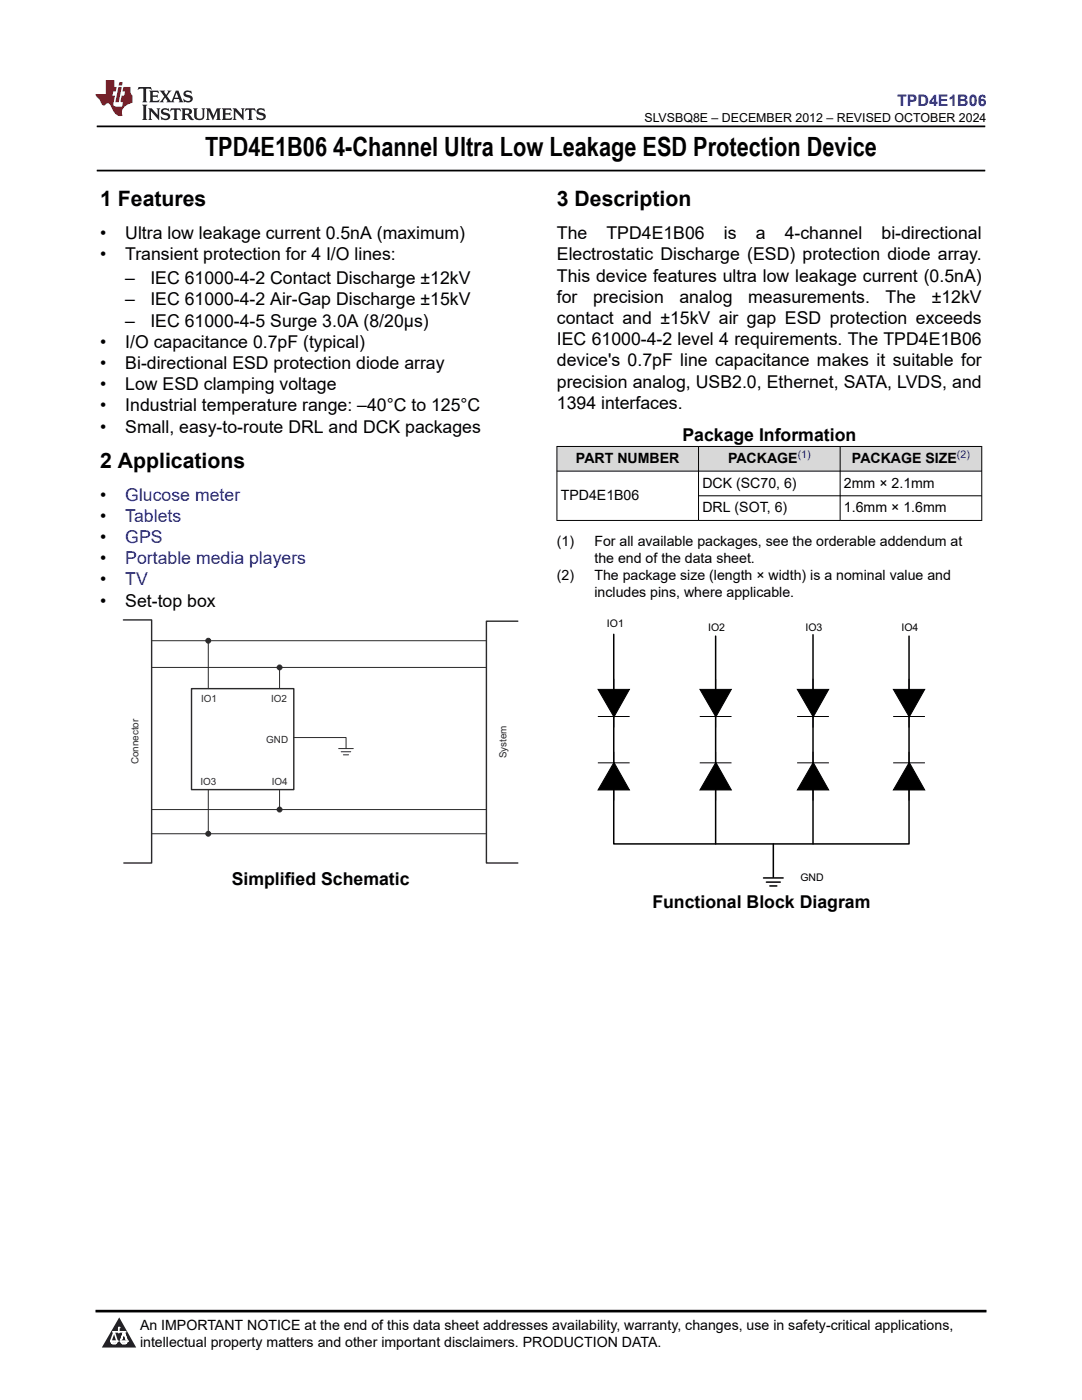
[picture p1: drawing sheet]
<svg xmlns="http://www.w3.org/2000/svg" width="216mm" height="279mm" viewBox="0 0 216 279" stroke-linecap="round" stroke-linejoin="round" font-family="sans-serif">
<defs><g id="words">
<g font-size="5.3">
<text x="40.9" y="31.2">TPD4E1B06</text>
<text x="66.5" y="31.2">4-Channel Ultra Low Leakage ESD Protection Device</text>
</g>
<g font-size="4.2">
<text x="20" y="41.2">1 Features</text>
<text x="111.1" y="41.2">3 Description</text>
<text x="20" y="93.3">2 Applications</text>
</g>
<g font-size="3.5">
<text x="20" y="47.7">•</text>
<text x="25" y="47.7">Ultra low leakage current 0.5nA (maximum)</text>
<text x="111.1" y="47.7">The</text>
<text x="121" y="47.7">TPD4E1B06</text>
<text x="144.4" y="47.7">is</text>
<text x="150.8" y="47.7">a</text>
<text x="156.6" y="47.7">4-channel</text>
<text x="175.9" y="47.7">bi-directional</text>
<text x="20" y="52">•</text>
<text x="25" y="52">Transient protection for 4 I/O lines:</text>
<text x="111.1" y="52">Electrostatic Discharge (ESD) protection diode array.</text>
<text x="25" y="56.7">–</text>
<text x="30" y="56.7">IEC 61000-4-2 Contact Discharge ±12kV</text>
<text x="111.1" y="56.2">This device features ultra low leakage current (0.5nA)</text>
<text x="25" y="61">–</text>
<text x="25" y="65.2">–</text>
<text x="30" y="61">IEC 61000-4-2 Air-Gap Discharge ±15kV</text>
<text x="30" y="65.2">IEC 61000-4-5 Surge 3.0A (8/20µs)</text>
<text x="111.1" y="60.4">for</text>
<text x="111.1" y="64.7">contact and ±15kV air gap ESD protection exceeds</text>
<text x="118.4" y="60.4">precision</text>
<text x="135.6" y="60.4">analog</text>
<text x="149.3" y="60.4">measurements.</text>
<text x="176.7" y="60.4">The</text>
<text x="185.9" y="60.4">±12kV</text>
<text x="20" y="69.4">•</text>
<text x="25" y="69.4">I/O capacitance 0.7pF (typical)</text>
<text x="111.1" y="68.9">IEC 61000-4-2 level 4 requirements. The TPD4E1B06</text>
<text x="20" y="73.7">•</text>
<text x="20" y="77.9">•</text>
<text x="25" y="73.7">Bi-directional ESD protection diode array</text>
<text x="25" y="77.9">Low ESD clamping voltage</text>
<text x="111.1" y="77.4">precision analog, USB2.0, Ethernet, SATA, LVDS, and</text>
<text x="111.1" y="73.1">device's 0.7pF line capacitance makes it suitable for</text>
<text x="20" y="82.1">•</text>
<text x="25" y="82.1">Industrial temperature range: –40°C to 125°C</text>
<text x="111.1" y="81.6">1394 interfaces.</text>
<text x="20" y="86.4">•</text>
<text x="25" y="86.4">Small, easy-to-route DRL and DCK packages</text>
<text x="136.2" y="87.9">Package Information</text>
<text x="20" y="99.9">•</text>
<text x="20" y="104.1">•</text>
<text x="20" y="108.4">•</text>
<text x="20" y="112.6">•</text>
<text x="20" y="116.8">•</text>
<text x="20" y="121.1">•</text>
<text x="25" y="121.1">Set-top box</text>
<text x="46.2" y="176.6">Simplified Schematic</text>
<text x="130.2" y="181.2">Functional Block Diagram</text>
</g>
<g font-size="3.5" fill="#00f">
<text x="25" y="99.9">Glucose meter</text>
<text x="25" y="104.1">Tablets</text>
<text x="25" y="108.4">GPS</text>
<text x="25" y="112.6">Portable media players</text>
<text x="25" y="116.8">TV</text>
</g>
<text font-size="3.2" fill="#00f" x="179" y="21.1">TPD4E1B06</text>
<g font-size="2.8">
<text x="114.9" y="92.4">PART NUMBER</text>
<text x="145.3" y="92.4">PACKAGE</text>
<text x="170" y="92.4">PACKAGE SIZE</text>
<text x="111.9" y="99.8">TPD4E1B06</text>
<text x="140.2" y="97.3">DCK (SC70, 6)</text>
<text x="168.4" y="97.3">2mm × 2.1mm</text>
<text x="140.2" y="102.2">DRL (SOT, 6)</text>
<text x="168.4" y="102.2">1.6mm × 1.6mm</text>
<text x="111.1" y="109">(1)</text>
<text x="118.6" y="109">For all available packages, see the orderable addendum at</text>
<text x="118.6" y="112.4">the end of the data sheet.</text>
<text x="111.1" y="115.8">(2)</text>
<text x="118.6" y="115.8">The package size (length × width) is a nominal value and</text>
<text x="118.6" y="119.2">includes pins, where applicable.</text>
<text x="27.9" y="265.5">An IMPORTANT NOTICE at the end of this data sheet addresses availability, warranty, changes, use in safety-critical applications,</text>
<text x="27.9" y="268.9">intellectual property matters and other important disclaimers. PRODUCTION DATA.</text>
</g>
<text font-size="2.5" x="128.6" y="24.3">SLVSBQ8E – DECEMBER 2012 – REVISED OCTOBER 2024</text>
<g font-size="2.1" fill="#00f">
<text x="159.2" y="91.4">(1)</text>
<text x="191" y="91.4">(2)</text>
</g>
<g font-size="2.1">
<text x="121.1" y="125.1">IO1</text>
<text x="141.3" y="125.9">IO2</text>
<text x="160.7" y="125.9">IO3</text>
<text x="179.9" y="125.9">IO4</text>
<text x="159.7" y="175.8">GND</text>
</g>
<g font-size="2" fill="#2b292a">
<text x="40.1" y="140.1">IO1</text>
<text x="54.1" y="140.1">IO2</text>
<text x="53.1" y="148.2">GND</text>
<text x="27.7" y="152.5" transform="rotate(-90 27.7 152.5)">Connector</text>
<text x="101.1" y="151.3" transform="rotate(-90 101.1 151.3)">System</text>
<text x="40" y="156.6">IO3</text>
<text x="54.2" y="156.6">IO4</text>
</g>
</g></defs>
<path d="M19.3 25.2h177.3M19.3 34h177.3" fill="none" stroke="#000" stroke-width=".35"/>
<g fill="#d8d8d8">
<path d="M111.1 89.1h84.8v4.9h-84.8z" fill-rule="evenodd"/>
<path d="M111.2 89.2h28.1v4.8h-28.1z" fill-rule="evenodd"/>
<path d="M139.4 89.2h28.2v4.8h-28.2z" fill-rule="evenodd"/>
<path d="M167.7 89.2h28.1v4.8h-28.1z" fill-rule="evenodd"/>
</g>
<path d="M111.1 89.1h84.9M111.1 94h84.9M111.1 89v14.9M139.4 89v14.9M139.4 98.9h56.6M167.6 89v14.9M195.9 89v14.9M111.1 103.9h84.9" fill="none" stroke="#000" stroke-width=".2"/>
<path d="M24.6 123.7h5.7v48.5h-5.6M38.2 137.4h20.4v20.2h-20.4zM103.3 124h-6.2v48.2h6.2" fill="none" stroke="#2b292a" stroke-width=".28"/>
<path d="M30.3 127.9h66.8M30.3 133.2h66.8M41.6 127.9v9.5M55.8 133.2v4.2M41.6 157.6v8.8M55.8 157.6v4M58.6 147.2h10.5v2.2M67.6 149.4h2.9M68.1 150h1.9M68.5 150.6h1.1M30.3 161.6h66.8M30.3 166.4h66.8" fill="none" stroke="#2b292a" stroke-width=".2"/>
<circle cx="41.6" cy="127.9" r=".49" fill="#2b292a"/>
<circle cx="41.6" cy="127.9" r=".49" fill="none" stroke="#2b292a" stroke-width=".2"/>
<circle cx="55.8" cy="133.2" r=".49" fill="#2b292a"/>
<circle cx="55.8" cy="133.2" r=".49" fill="none" stroke="#2b292a" stroke-width=".2"/>
<circle cx="55.8" cy="161.6" r=".49" fill="#2b292a"/>
<circle cx="55.8" cy="161.6" r=".49" fill="none" stroke="#2b292a" stroke-width=".2"/>
<circle cx="41.6" cy="166.4" r=".49" fill="#2b292a"/>
<circle cx="41.6" cy="166.4" r=".49" fill="none" stroke="#2b292a" stroke-width=".2"/>
<path d="M122.5 126.6v41.8h58.9v-41.5M142.8 126.9v41.5M162.2 126.7v41.7M152.4 175.2h3.9M152.9 176h2.8M153.6 176.8h1.4M154.3 168.4v6.7" fill="none" stroke="#000" stroke-width=".3"/>
<path d="M119.3 137.6h6.3l-3.1 5.5zM122.5 152.2l3.1 5.5h-6.3zM139.7 137.6h6.2l-3.1 5.5zM142.8 152.2l3.1 5.5h-6.2zM159.1 137.6h6.3l-3.1 5.5zM162.3 152.2l3.1 5.5h-6.3zM178.3 137.6h6.2l-3.1 5.5zM181.4 152.2l3.1 5.5h-6.2z" fill="#000"/>
<g fill="none" stroke="#000" stroke-width=".2">
<path d="M119.3 137.6h6.3l-3.1 5.5zM122.5 135.5v9.7M139.7 137.6h6.2l-3.1 5.5zM142.8 135.5v9.7M159.1 137.6h6.3l-3.1 5.5zM162.2 135.5v9.7M178.3 137.6h6.2l-3.1 5.5zM181.4 135.5v9.7M119.3 143h6.3M119.3 152.2h6.3M122.5 150v9.8M122.5 152.2l3.1 5.5h-6.3z"/>
<path d="M139.6 143h6.4M139.6 152.2h6.4M142.8 150v9.8M142.8 152.2l3.1 5.5h-6.2zM159.1 143h6.3M159.1 152.2h6.3M162.2 150v9.8M162.3 152.2l3.1 5.5h-6.3zM178.2 143h6.4M178.2 152.2h6.4M181.4 150v9.8M181.4 152.2l3.1 5.5h-6.2z"/>
</g>
<path d="M0 0h215.9v23.8h-215.9z" fill-rule="evenodd" fill="#fff"/>
<path d="M27.7 17.4l-.2 .6 .5-.3h.6v.2v2.1l-.2 .4h1l-.2-.4v-2.1v-.2h.5l.5 .3-.1-.6zM29.8 18.1l.2 .4v1.5l-.2 .4h1.9l.1-.6a1.08 1.08 0 0 1-1.3 .2v-.7h.6l.4 .2v-.6l-.4 .2h-.6v-.6l.2-.1a1 1 0 0 1 1 .2l-.1-.5zM31.8 18.1l1 1.1-1 1.2h.9l-.2-.2 .4-.7 .5 .7-.2 .2h1.6l-.2-.2 .1-.4h1l.1 .4-.1 .2h.9l-.2-.3-.8-2h-.5l-1 2.2-.8-1.1 .9-1.1h-.8l.2 .2-.5 .7-.3-.7 .1-.2zM35.2 18.5l.4 1h-.8zM36.8 18.2a.65 .65 0 0 0-.2 .8 .65 .65 0 0 0 .6 .4l.7 .2 .1 .2a.79 .79 0 0 1-.7 .4 .79 .79 0 0 1-.7-.5l.1 .7 .2-.1a.93 .93 0 0 0 1.1 .1 .93 .93 0 0 0 .4-1 1.46 1.46 0 0 0-1.2-.6l-.1-.3a1.09 1.09 0 0 1 1.2 .2l-.2-.6-.1 .1-.6-.2zM28.4 20.9l.2 .4v2.3l-.2 .3h1l-.2-.3v-2.3l.2-.4zM29.6 21.6l.2 .4v1.6l-.2 .3h.8l-.3-.3v-1.4l1.7 1.8v-2l.2-.4h-.8l.2 .2 .1 1.1-1.2-1.3zM32.3 21.8a.65 .65 0 0 0-.2 .7 .65 .65 0 0 0 .7 .4l.6 .2 .1 .2a.79 .79 0 0 1-.7 .4 .79 .79 0 0 1-.7-.5l.1 .7 .2-.1a.93 .93 0 0 0 1.1 .1 .93 .93 0 0 0 .4-.9 1.46 1.46 0 0 0-1.2-.6l-.1-.4a1.09 1.09 0 0 1 1.2 .2l-.2-.6-.1 .1-.6-.1zM34.1 21.6l-.1 .7a.63 .63 0 0 1 .7-.4l.1 1.7-.3 .3h1l-.2-.3v-1.7a.66 .66 0 0 1 .8 .4l-.1-.7zM36.2 21.6l.2 .4v1.6l-.2 .3h.9l-.2-.2v-.7h.5l.1 .2a.79 .79 0 0 0 1.2 .6l-1-.9a.61 .61 0 0 0 .6-.6 .61 .61 0 0 0-.5-.6zM36.9 21.9h.2a.47 .47 0 0 1 .5 .1 .47 .47 0 0 1 .1 .5l-.2 .2h-.6zM38.5 21.6l.2 .2a2.27 2.27 0 0 0 .4 2 1.04 1.04 0 0 0 1.7-.7v-1.3l.2-.2h-.8l.2 .4v1.1a.6 .6 0 0 1-.6 .6 .6 .6 0 0 1-.6-.6v-1.1l.3-.4zM41.1 21.6l.2 .4v1.6l-.2 .3h.7l-.2-.3v-1.5l.9 1.9 .8-1.9v1.5l-.2 .3h1l-.3-.3v-1.6l.3-.4h-.8l-.7 1.5-.7-1.5zM44.3 21.6l.2 .4v1.6l-.2 .3h1.9l.1-.5a1.09 1.09 0 0 1-1.3 .1v-.6h.6l.4 .1v-.6l-.4 .2h-.6v-.6l.2-.1a1.01 1.01 0 0 1 1 .3l-.1-.6zM46.4 21.6l.3 .4v1.6l-.3 .3h.8l-.2-.3v-1.4l1.6 1.8v-2l.2-.4h-.7l.2 .2v1.1l-1.2-1.3zM49 21.6l-.1 .7a.63 .63 0 0 1 .8-.4v1.7l-.3 .3h1l-.2-.3v-1.7a.66 .66 0 0 1 .8 .4l-.1-.7zM51.4 21.8a.65 .65 0 0 0-.2 .7 .65 .65 0 0 0 .6 .4l.6 .2 .2 .2a.79 .79 0 0 1-.8 .4 .79 .79 0 0 1-.6-.5l.1 .7 .2-.1a.93 .93 0 0 0 1 .1 .93 .93 0 0 0 .5-.9 1.46 1.46 0 0 0-1.3-.6l-.1-.4a1.09 1.09 0 0 1 1.3 .2l-.2-.6-.2 .1-.5-.1z" fill="#231f20"/>
<path d="M21.1 16v2.8h-2.1l.1 .3 .9 1a.95 .95 0 0 0 .9 .9 .59 .59 0 0 1 .6-.4 .59 .59 0 0 1 .5 .4l.4 .8a1.59 1.59 0 0 0 2.1 1.3 1.61 1.61 0 0 1 1-2.2l1-.4-.1-1.5a1.59 1.59 0 0 1-.4-1.6h-1.4l-.2 .9h.5l-.1 .8h-.5l-.2 1v.2l.4 .1-.2 .9h-.6a.73 .73 0 0 1-1.1-.7l.3-1.5h-.5l.2-.8h.5l.2-.9h-.5v-1.4zM23.6 17.4l-.6 3h.7l.6-3zM23.8 16.4l-.1 .7h.7l.1-.7z" fill="#ed1c24"/>
<path d="M0 261.4h215.9v18h-215.9z" fill-rule="evenodd" fill="#fff"/>
<path d="M23.8 262.9l3.4 6h-6.9z" fill="#231f20"/>
<path d="M22.1 267.7h1.3l-.4 .5h-.3a.55 .55 0 0 1-.6-.5z" fill-rule="evenodd" fill="#fff"/>
<path d="M22.1 267.7h1.3l-.4 .5h-.3a.55 .55 0 0 1-.6-.5z" fill="none" stroke="#231f20" stroke-width=".34"/>
<path d="M22.1 267.7h1.3l-.4 .5h-.5zM23.7 265.9h.1M23.7 264.9v1z" fill="none" stroke="#fff" stroke-width=".34"/>
<circle cx="23.7" cy="264.9" r=".17" fill="#fff"/>
<path d="M22.6 265.8h.1M22.6 265.8h2.3z" fill="none" stroke="#fff" stroke-width=".34"/>
<circle cx="24.9" cy="265.8" r=".17" fill="#fff"/>
<path d="M24 267.7h.1" fill="none" stroke="#fff" stroke-width=".34"/>
<path d="M24.7 265.8l-.7 1.9z" fill="#fff"/>
<path d="M24.7 265.8l-.7 1.9z" fill="none" stroke="#fff" stroke-width=".34"/>
<path d="M24.7 265.8l.7 1.9z" fill="#fff"/>
<path d="M24.7 265.8l.7 1.9zM25.3 267.7h.1" fill="none" stroke="#fff" stroke-width=".34"/>
<circle cx="22.1" cy="267.7" r=".17" fill="#fff"/>
<path d="M22.8 265.8l-.7 1.9zM22.8 265.8l.6 1.9z" fill="none" stroke="#fff" stroke-width=".34"/>
<circle cx="23.4" cy="267.7" r=".17" fill="#fff"/>
<path d="M24.1 267.7h1.3a.65 .65 0 0 1-.6 .5 .65 .65 0 0 1-.7-.5z" fill-rule="evenodd" fill="#fff"/>
<path d="M24.1 267.7h1.3a.65 .65 0 0 1-.6 .5 .65 .65 0 0 1-.7-.5z" fill="none" stroke="#231f20" stroke-width=".34"/>
<path d="M24 267.7h.1M24.1 267.7h1.3l-.4 .5h-.5z" fill="none" stroke="#fff" stroke-width=".34"/>
<circle cx="25.4" cy="267.7" r=".17" fill="#fff"/>
<path d="M19 261.7h177.8" fill="none" stroke="#000" stroke-width=".53"/>
<use href="#words"/>
</svg>
